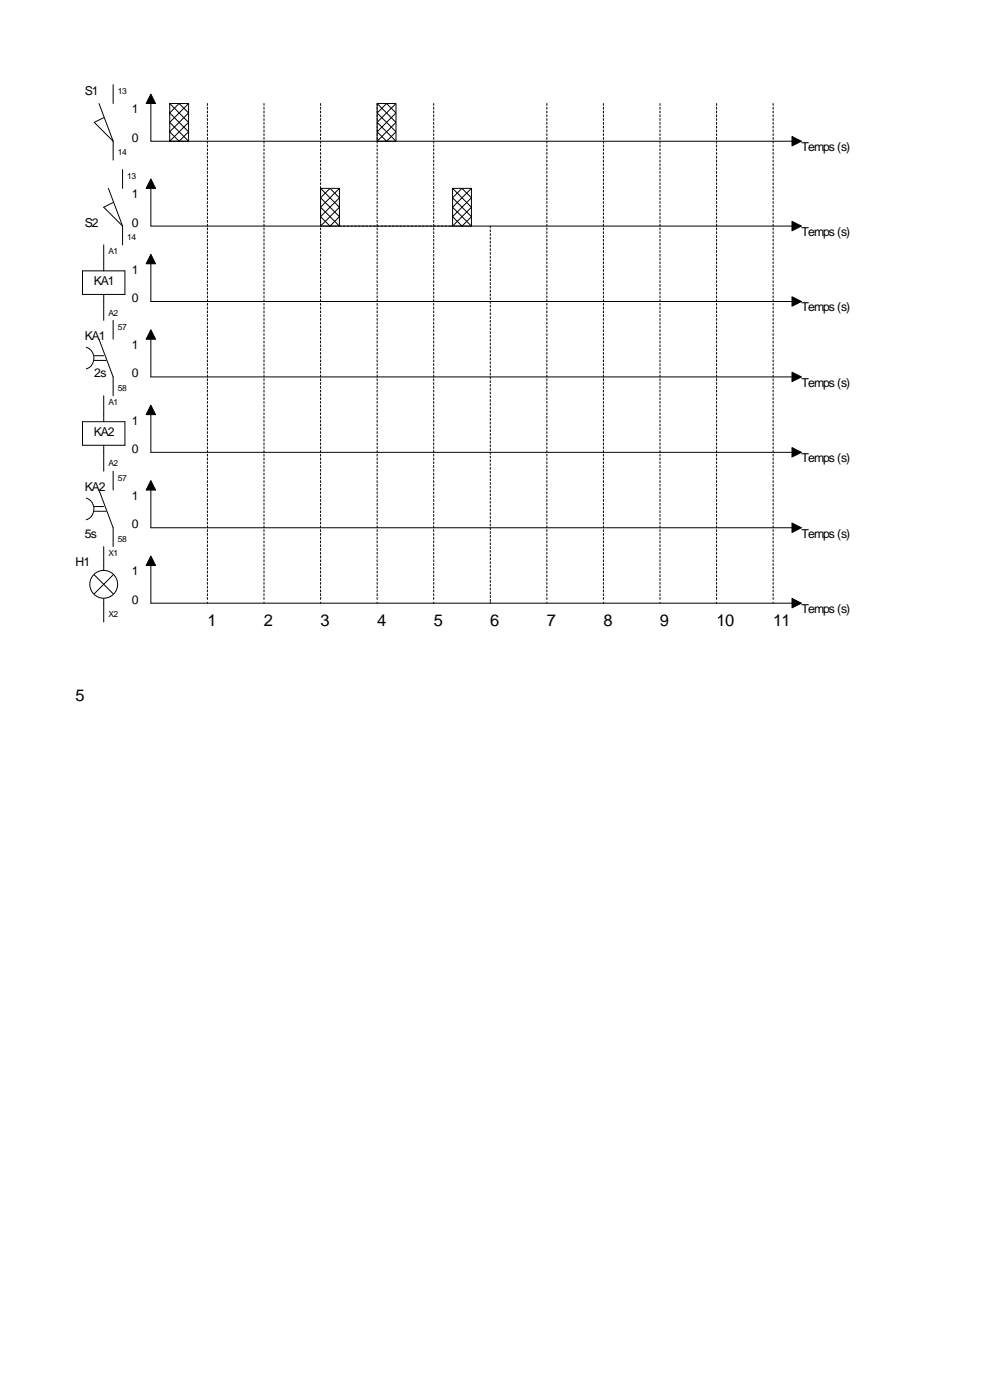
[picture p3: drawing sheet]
<svg xmlns="http://www.w3.org/2000/svg" width="210mm" height="297mm" viewBox="0 0 210 297" stroke-linecap="round" stroke-linejoin="round" font-family="sans-serif">
<defs><g id="words">
<g font-size="3.5">
<text x="44" y="132.8">1</text>
<text x="56" y="132.8">2</text>
<text x="68" y="132.8">3</text>
<text x="80" y="132.8">4</text>
<text x="92" y="132.8">5</text>
<text x="104" y="132.8">6</text>
<text x="116" y="132.8">7</text>
<text x="128" y="132.8">8</text>
<text x="140" y="132.8">9</text>
<text x="152" y="132.8">10</text>
<text x="164" y="132.8">11</text>
<text x="16" y="148.8">5</text>
</g>
<g font-size="2.6">
<text x="18" y="20.1">S1</text>
<text x="28" y="24.1">1</text>
<text x="28" y="30.1">0</text>
<text x="170" y="32.1">Temps (s)</text>
<text x="28" y="42.1">1</text>
<text x="18" y="48.1">S2</text>
<text x="28" y="48.1">0</text>
<text x="170" y="50.1">Temps (s)</text>
<text x="28" y="58.1">1</text>
<text x="19.9" y="60.6">KA1</text>
<text x="28" y="64.1">0</text>
<text x="170" y="66.1">Temps (s)</text>
<text x="18" y="72.1">KA1</text>
<text x="28" y="74.1">1</text>
<text x="20" y="80.1">2s</text>
<text x="28" y="80.1">0</text>
<text x="170" y="82.1">Temps (s)</text>
<text x="19.9" y="92.6">KA2</text>
<text x="28" y="90.1">1</text>
<text x="28" y="96.1">0</text>
<text x="170" y="98.1">Temps (s)</text>
<text x="18" y="104.1">KA2</text>
<text x="28" y="106.1">1</text>
<text x="28" y="112.1">0</text>
<text x="18" y="114.1">5s</text>
<text x="170" y="114.1">Temps (s)</text>
<text x="16" y="120.1">H1</text>
<text x="28" y="122.1">1</text>
<text x="28" y="128.1">0</text>
<text x="170" y="130.1">Temps (s)</text>
</g>
<g font-size="1.8">
<text x="25" y="20">13</text>
<text x="25" y="33">14</text>
<text x="27" y="38">13</text>
<text x="23" y="54">A1</text>
<text x="27" y="51">14</text>
<text x="23" y="67">A2</text>
<text x="25" y="70">57</text>
<text x="25" y="83">58</text>
<text x="23" y="86">A1</text>
<text x="23" y="99">A2</text>
<text x="25" y="102">57</text>
<text x="23" y="118">X1</text>
<text x="25" y="115">58</text>
<text x="23" y="131">X2</text>
</g>
</g></defs>
<g fill="none" stroke="#000" stroke-width=".21">
<path d="M24 18v4M21 22l3 8M22 25l-2 1 4 4M23 40l3 8M24 30v4M26 36v4M32 22v8h136M32 40v8h136M36 22l4.1 4M36 27.9l2 2.1 2.1-2.1M36 25.9l4.1 4M36 23.9l4.1 4.1"/>
<path d="M36 22h4v8h-4zM40.1 25.9l-4.1 4M40.1 24l-2.1-2-2 2M40.1 22l-4.1 4M40.1 23.9l-4.1 4.1M44 22v.4M44 22.8v.4M44 23.6v.4M44 24.4v.4M44 25.2v.4M44 26v.4M44 26.8v.4"/>
<path d="M44 27.6v.4M44 28.4v.4M44 29.2v.4M44 30v.4M44 30.8v.4M44 31.6v.4M44 32.4v.4M44 33.2v.4M44 34v.4M44 34.8v.4M44 35.6v.4M44 36.4v.4"/>
<path d="M44 37.2v.4M44 38v.4M44 38.8v.4M44 39.6v.4M56 22v.4M56 22.8v.4M56 23.6v.4M56 24.4v.4M56 25.2v.4M56 26v.4M56 26.8v.4M56 27.6v.4"/>
<path d="M56 28.4v.4M56 29.2v.4M56 30v.4M56 30.8v.4M56 31.6v.4M56 32.4v.4M56 33.2v.4M56 34v.4M56 34.8v.4M56 35.6v.4M56 36.4v.4M56 37.2v.4"/>
<path d="M56 38v.4M56 38.8v.4M56 39.6v.4M68 40h4v8h-4zM68 22v.4M68 22.8v.4M68 23.6v.4M68 24.4v.4M68 25.2v.4M68 26v.4M68 26.8v.4M68 27.6v.4"/>
<path d="M68 28.4v.4M68 29.2v.4M68 30v.4M68 30.8v.4M68 31.6v.4M68 32.4v.4M68 33.2v.4M68 34v.4M68 34.8v.4M68 35.6v.4M68 36.4v.4M68 37.2v.4"/>
<path d="M68 38v.4M68 38.8v.4M68 39.6v.4M68 40h.1M68 40l4.1 4M80 27.9l2 2.1 2.1-2.1M80 25.9l4.1 4M80 29.9v.1M80 23.9l4.1 4.1M80 22h4v8h-4zM80 22v.4M80 22.8v.4"/>
<path d="M80 23.6v.4M80 24.4v.4M80 25.2v.4M80 26v.4M80 26.8v.4M80 27.6v.4M80 28.4v.4M80 29.2v.4M80 30v.4M80 30.8v.4M80 31.6v.4M80 32.4v.4"/>
<path d="M80 33.2v.4M80 34v.4M80 34.8v.4M80 35.6v.4M80 36.4v.4M80 37.2v.4M80 38v.4M80 38.8v.4M80 39.6v.4M80 22h.1M80 22l4.1 4M84.1 23.9l-4.1 4.1"/>
<path d="M84.1 25.9l-4.1 4.1M84.1 24l-2.1-2-2 2M84.1 22l-4.1 4M92 22v.4M92 22.8v.4M92 23.6v.4M92 24.4v.4M92 25.2v.4M92 26v.4M92 26.8v.4M92 27.6v.4M92 28.4v.4"/>
<path d="M92 29.2v.4M92 30v.4M92 30.8v.4M92 31.6v.4M92 32.4v.4M92 33.2v.4M92 34v.4M92 34.8v.4M92 35.6v.4M92 36.4v.4M92 37.2v.4M92 38v.4"/>
<path d="M92 38.8v.4M92 39.6v.4M96 40h4v8h-4zM116 22v.4M116 22.8v.4M116 23.6v.4M116 24.4v.4M116 25.2v.4M116 26v.4M116 26.8v.4M116 27.6v.4M116 28.4v.4"/>
<path d="M116 29.2v.4M116 30v.4M116 30.8v.4M116 31.6v.4M116 32.4v.4M116 33.2v.4M116 34v.4M116 34.8v.4M116 35.6v.4M116 36.4v.4M116 37.2v.4M116 38v.4"/>
<path d="M116 38.8v.4M116 39.6v.4M128 22v.4M128 22.8v.4M128 23.6v.4M128 24.4v.4M128 25.2v.4M128 26v.4M128 26.8v.4M128 27.6v.4M128 28.4v.4M128 29.2v.4"/>
<path d="M128 30v.4M128 30.8v.4M128 31.6v.4M128 32.4v.4M128 33.2v.4M128 34v.4M128 34.8v.4M128 35.6v.4M128 36.4v.4M128 37.2v.4M128 38v.4M128 38.8v.4"/>
<path d="M128 39.6v.4M140 22v.4M140 22.8v.4M140 23.6v.4M140 24.4v.4M140 25.2v.4M140 26v.4M140 26.8v.4M140 27.6v.4M140 28.4v.4M140 29.2v.4M140 30v.4"/>
<path d="M140 30.8v.4M140 31.6v.4M140 32.4v.4M140 33.2v.4M140 34v.4M140 34.8v.4M140 35.6v.4M140 36.4v.4M140 37.2v.4M140 38v.4M140 38.8v.4M140 39.6v.4"/>
<path d="M152 22v.4M152 22.8v.4M152 23.6v.4M152 24.4v.4M152 25.2v.4M152 26v.4M152 26.8v.4M152 27.6v.4M152 28.4v.4M152 29.2v.4M152 30v.4M152 30.8v.4"/>
<path d="M152 31.6v.4M152 32.4v.4M152 33.2v.4M152 34v.4M152 34.8v.4M152 35.6v.4M152 36.4v.4M152 37.2v.4M152 38v.4M152 38.8v.4M152 39.6v.4M164 22v.4"/>
<path d="M164 22.8v.4M164 23.6v.4M164 24.4v.4M164 25.2v.4M164 26v.4M164 26.8v.4M164 27.6v.4M164 28.4v.4M164 29.2v.4M164 30v.4M164 30.8v.4M164 31.6v.4"/>
<path d="M164 32.4v.4M164 33.2v.4M164 34v.4M164 34.8v.4M164 35.6v.4M164 36.4v.4M164 37.2v.4M164 38v.4M164 38.8v.4M164 39.6v.4M17.5 57.5h9v5h-9zM22 52v5.5"/>
<path d="M24 43l-2 1 4 4M26 48v4M32 56v8h136M44 40.4v.4M44 41.2v.4M44 42v.4M44 42.8v.4M44 43.6v.4M44 44.4v.4M44 45.2v.4M44 46v.4M44 46.8v.4"/>
<path d="M44 47.6v.4M44 48.4v.4M44 49.2v.4M44 50v.4M44 50.8v.4M44 51.6v.4M44 52.4v.4M44 53.2v.4M44 54v.4M44 54.8v.4M44 55.6v.4M44 56.4v.4"/>
<path d="M44 57.2v.4M44 58v.4M44 58.8v.4M44 59.6v.4M56 40.4v.4M56 41.2v.4M56 42v.4M56 42.8v.4M56 43.6v.4M56 44.4v.4M56 45.2v.4M56 46v.4"/>
<path d="M56 46.8v.4M56 47.6v.4M56 48.4v.4M56 49.2v.4M56 50v.4M56 50.8v.4M56 51.6v.4M56 52.4v.4M56 53.2v.4M56 54v.4M56 54.8v.4M56 55.6v.4"/>
<path d="M56 56.4v.4M56 57.2v.4M56 58v.4M56 58.8v.4M56 59.6v.4M68 47.9v.1M68 45.9l2 2.1 2.1-2.1M68 43.9l4.1 4M68 41.9l4.1 4.1M68 40.4v.4M68 41.2v.4M68 42v.4"/>
<path d="M68 42.8v.4M68 43.6v.4M68 44.4v.4M68 45.2v.4M68 46v.4M68 46.8v.4M68 47.6v.4M68 48.4v.4M68 49.2v.4M68 50v.4M68 50.8v.4M68 51.6v.4"/>
<path d="M68 52.4v.4M68 53.2v.4M68 54v.4M68 54.8v.4M68 55.6v.4M68 56.4v.4M68 57.2v.4M68 58v.4M68 58.8v.4M68 59.6v.4M72.1 42l-2.1-2-2 2M72.1 40l-4.1 4"/>
<path d="M72.1 41.9l-4.1 4.1M72.1 43.9l-4.1 4.1M80 40.4v.4M80 41.2v.4M80 42v.4M80 42.8v.4M80 43.6v.4M80 44.4v.4M80 45.2v.4M80 46v.4M80 46.8v.4M80 47.6v.4"/>
<path d="M80 48.4v.4M80 49.2v.4M80 50v.4M80 50.8v.4M80 51.6v.4M80 52.4v.4M80 53.2v.4M80 54v.4M80 54.8v.4M80 55.6v.4M80 56.4v.4M80 57.2v.4"/>
<path d="M80 58v.4M80 58.8v.4M80 59.6v.4M92 40.4v.4M92 41.2v.4M92 42v.4M92 42.8v.4M92 43.6v.4M92 44.4v.4M92 45.2v.4M92 46v.4M92 46.8v.4"/>
<path d="M92 47.6v.4M92 48.4v.4M92 49.2v.4M92 50v.4M92 50.8v.4M92 51.6v.4M92 52.4v.4M92 53.2v.4M92 54v.4M92 54.8v.4M92 55.6v.4M92 56.4v.4"/>
<path d="M92 57.2v.4M92 58v.4M92 58.8v.4M92 59.6v.4M96 40l4.1 4M96 42l2-2 2.1 2M96 43.9l4.1 4M96 41.9l4.1 4.1M100.1 43.9l-4.1 4M100.1 45.9l-2.1 2.1-2-2.1M100.1 40l-4.1 4M100.1 41.9l-4.1 4.1"/>
<path d="M104 48v.4M104 48.8v.4M104 49.6v.4M104 50.4v.4M104 51.2v.4M104 52v.4M104 52.8v.4M104 53.6v.4M104 54.4v.4M104 55.2v.4M104 56v.4M104 56.8v.4"/>
<path d="M104 57.6v.4M104 58.4v.4M104 59.2v.4M104 60v.4M116 40.4v.4M116 41.2v.4M116 42v.4M116 42.8v.4M116 43.6v.4M116 44.4v.4M116 45.2v.4M116 46v.4"/>
<path d="M116 46.8v.4M116 47.6v.4M116 48.4v.4M116 49.2v.4M116 50v.4M116 50.8v.4M116 51.6v.4M116 52.4v.4M116 53.2v.4M116 54v.4M116 54.8v.4M116 55.6v.4"/>
<path d="M116 56.4v.4M116 57.2v.4M116 58v.4M116 58.8v.4M116 59.6v.4M128 40.4v.4M128 41.2v.4M128 42v.4M128 42.8v.4M128 43.6v.4M128 44.4v.4M128 45.2v.4"/>
<path d="M128 46v.4M128 46.8v.4M128 47.6v.4M128 48.4v.4M128 49.2v.4M128 50v.4M128 50.8v.4M128 51.6v.4M128 52.4v.4M128 53.2v.4M128 54v.4M128 54.8v.4"/>
<path d="M128 55.6v.4M128 56.4v.4M128 57.2v.4M128 58v.4M128 58.8v.4M128 59.6v.4M140 40.4v.4M140 41.2v.4M140 42v.4M140 42.8v.4M140 43.6v.4M140 44.4v.4"/>
<path d="M140 45.2v.4M140 46v.4M140 46.8v.4M140 47.6v.4M140 48.4v.4M140 49.2v.4M140 50v.4M140 50.8v.4M140 51.6v.4M140 52.4v.4M140 53.2v.4M140 54v.4"/>
<path d="M140 54.8v.4M140 55.6v.4M140 56.4v.4M140 57.2v.4M140 58v.4M140 58.8v.4M140 59.6v.4M152 40.4v.4M152 41.2v.4M152 42v.4M152 42.8v.4M152 43.6v.4"/>
<path d="M152 44.4v.4M152 45.2v.4M152 46v.4M152 46.8v.4M152 47.6v.4M152 48.4v.4M152 49.2v.4M152 50v.4M152 50.8v.4M152 51.6v.4M152 52.4v.4M152 53.2v.4"/>
<path d="M152 54v.4M152 54.8v.4M152 55.6v.4M152 56.4v.4M152 57.2v.4M152 58v.4M152 58.8v.4M152 59.6v.4M164 40.4v.4M164 41.2v.4M164 42v.4M164 42.8v.4"/>
<path d="M164 43.6v.4M164 44.4v.4M164 45.2v.4M164 46v.4M164 46.8v.4M164 47.6v.4M164 48.4v.4M164 49.2v.4M164 50v.4M164 50.8v.4M164 51.6v.4M164 52.4v.4"/>
<path d="M164 53.2v.4M164 54v.4M164 54.8v.4M164 55.6v.4M164 56.4v.4M164 57.2v.4M164 58v.4M164 58.8v.4M164 59.6v.4M18.3 73.7a2.44 2.44 0 0 1 1.6 2.3 2.44 2.44 0 0 1-1.6 2.3M20 75.5h2M20 76.5h2.5"/>
<path d="M21 72l3 8v4M22 62.5v5.5M24 68v4M32 72v8h136M44 60.4v.4M44 61.2v.4M44 62v.4M44 62.8v.4M44 63.6v.4M44 64.4v.4M44 65.2v.4M44 66v.4"/>
<path d="M44 66.8v.4M44 67.6v.4M44 68.4v.4M44 69.2v.4M44 70v.4M44 70.8v.4M44 71.6v.4M44 72.4v.4M44 73.2v.4M44 74v.4M44 74.8v.4M44 75.6v.4"/>
<path d="M44 76.4v.4M44 77.2v.4M44 78v.4M44 78.8v.4M44 79.6v.4M56 60.4v.4M56 61.2v.4M56 62v.4M56 62.8v.4M56 63.6v.4M56 64.4v.4M56 65.2v.4"/>
<path d="M56 66v.4M56 66.8v.4M56 67.6v.4M56 68.4v.4M56 69.2v.4M56 70v.4M56 70.8v.4M56 71.6v.4M56 72.4v.4M56 73.2v.4M56 74v.4M56 74.8v.4"/>
<path d="M56 75.6v.4M56 76.4v.4M56 77.2v.4M56 78v.4M56 78.8v.4M56 79.6v.4M68 60.4v.4M68 61.2v.4M68 62v.4M68 62.8v.4M68 63.6v.4M68 64.4v.4"/>
<path d="M68 65.2v.4M68 66v.4M68 66.8v.4M68 67.6v.4M68 68.4v.4M68 69.2v.4M68 70v.4M68 70.8v.4M68 71.6v.4M68 72.4v.4M68 73.2v.4M68 74v.4"/>
<path d="M68 74.8v.4M68 75.6v.4M68 76.4v.4M68 77.2v.4M68 78v.4M68 78.8v.4M68 79.6v.4M80 60.4v.4M80 61.2v.4M80 62v.4M80 62.8v.4M80 63.6v.4"/>
<path d="M80 64.4v.4M80 65.2v.4M80 66v.4M80 66.8v.4M80 67.6v.4M80 68.4v.4M80 69.2v.4M80 70v.4M80 70.8v.4M80 71.6v.4M80 72.4v.4M80 73.2v.4"/>
<path d="M80 74v.4M80 74.8v.4M80 75.6v.4M80 76.4v.4M80 77.2v.4M80 78v.4M80 78.8v.4M80 79.6v.4M92 60.4v.4M92 61.2v.4M92 62v.4M92 62.8v.4"/>
<path d="M92 63.6v.4M92 64.4v.4M92 65.2v.4M92 66v.4M92 66.8v.4M92 67.6v.4M92 68.4v.4M92 69.2v.4M92 70v.4M92 70.8v.4M92 71.6v.4M92 72.4v.4"/>
<path d="M92 73.2v.4M92 74v.4M92 74.8v.4M92 75.6v.4M92 76.4v.4M92 77.2v.4M92 78v.4M92 78.8v.4M92 79.6v.4M104 60.8v.4M104 61.6v.4M104 62.4v.4"/>
<path d="M104 63.2v.4M104 64v.4M104 64.8v.4M104 65.6v.4M104 66.4v.4M104 67.2v.4M104 68v.4M104 68.8v.4M104 69.6v.4M104 70.4v.4M104 71.2v.4M104 72v.4"/>
<path d="M104 72.8v.4M104 73.6v.4M104 74.4v.4M104 75.2v.4M104 76v.4M104 76.8v.4M104 77.6v.4M104 78.4v.4M104 79.2v.4M104 80v.4M116 60.4v.4M116 61.2v.4"/>
<path d="M116 62v.4M116 62.8v.4M116 63.6v.4M116 64.4v.4M116 65.2v.4M116 66v.4M116 66.8v.4M116 67.6v.4M116 68.4v.4M116 69.2v.4M116 70v.4M116 70.8v.4"/>
<path d="M116 71.6v.4M116 72.4v.4M116 73.2v.4M116 74v.4M116 74.8v.4M116 75.6v.4M116 76.4v.4M116 77.2v.4M116 78v.4M116 78.8v.4M116 79.6v.4M128 60.4v.4"/>
<path d="M128 61.2v.4M128 62v.4M128 62.8v.4M128 63.6v.4M128 64.4v.4M128 65.2v.4M128 66v.4M128 66.8v.4M128 67.6v.4M128 68.4v.4M128 69.2v.4M128 70v.4"/>
<path d="M128 70.8v.4M128 71.6v.4M128 72.4v.4M128 73.2v.4M128 74v.4M128 74.8v.4M128 75.6v.4M128 76.4v.4M128 77.2v.4M128 78v.4M128 78.8v.4M128 79.6v.4"/>
<path d="M140 60.4v.4M140 61.2v.4M140 62v.4M140 62.8v.4M140 63.6v.4M140 64.4v.4M140 65.2v.4M140 66v.4M140 66.8v.4M140 67.6v.4M140 68.4v.4M140 69.2v.4"/>
<path d="M140 70v.4M140 70.8v.4M140 71.6v.4M140 72.4v.4M140 73.2v.4M140 74v.4M140 74.8v.4M140 75.6v.4M140 76.4v.4M140 77.2v.4M140 78v.4M140 78.8v.4"/>
<path d="M140 79.6v.4M152 60.4v.4M152 61.2v.4M152 62v.4M152 62.8v.4M152 63.6v.4M152 64.4v.4M152 65.2v.4M152 66v.4M152 66.8v.4M152 67.6v.4M152 68.4v.4"/>
<path d="M152 69.2v.4M152 70v.4M152 70.8v.4M152 71.6v.4M152 72.4v.4M152 73.2v.4M152 74v.4M152 74.8v.4M152 75.6v.4M152 76.4v.4M152 77.2v.4M152 78v.4"/>
<path d="M152 78.8v.4M152 79.6v.4M164 60.4v.4M164 61.2v.4M164 62v.4M164 62.8v.4M164 63.6v.4M164 64.4v.4M164 65.2v.4M164 66v.4M164 66.8v.4M164 67.6v.4"/>
<path d="M164 68.4v.4M164 69.2v.4M164 70v.4M164 70.8v.4M164 71.6v.4M164 72.4v.4M164 73.2v.4M164 74v.4M164 74.8v.4M164 75.6v.4M164 76.4v.4M164 77.2v.4"/>
<path d="M164 78v.4M164 78.8v.4M164 79.6v.4M17.5 89.5h9v5h-9zM22 84v5.5M22 94.5v5.5M24 100v4M32 88v8h136M44 80.4v.4M44 81.2v.4M44 82v.4M44 82.8v.4"/>
<path d="M44 83.6v.4M44 84.4v.4M44 85.2v.4M44 86v.4M44 86.8v.4M44 87.6v.4M44 88.4v.4M44 89.2v.4M44 90v.4M44 90.8v.4M44 91.6v.4M44 92.4v.4"/>
<path d="M44 93.2v.4M44 94v.4M44 94.8v.4M44 95.6v.4M44 96.4v.4M44 97.2v.4M44 98v.4M44 98.8v.4M44 99.6v.4M56 80.4v.4M56 81.2v.4M56 82v.4"/>
<path d="M56 82.8v.4M56 83.6v.4M56 84.4v.4M56 85.2v.4M56 86v.4M56 86.8v.4M56 87.6v.4M56 88.4v.4M56 89.2v.4M56 90v.4M56 90.8v.4M56 91.6v.4"/>
<path d="M56 92.4v.4M56 93.2v.4M56 94v.4M56 94.8v.4M56 95.6v.4M56 96.4v.4M56 97.2v.4M56 98v.4M56 98.8v.4M56 99.6v.4M68 80.4v.4M68 81.2v.4"/>
<path d="M68 82v.4M68 82.8v.4M68 83.6v.4M68 84.4v.4M68 85.2v.4M68 86v.4M68 86.8v.4M68 87.6v.4M68 88.4v.4M68 89.2v.4M68 90v.4M68 90.8v.4"/>
<path d="M68 91.6v.4M68 92.4v.4M68 93.2v.4M68 94v.4M68 94.8v.4M68 95.6v.4M68 96.4v.4M68 97.2v.4M68 98v.4M68 98.8v.4M68 99.6v.4M80 80.4v.4"/>
<path d="M80 81.2v.4M80 82v.4M80 82.8v.4M80 83.6v.4M80 84.4v.4M80 85.2v.4M80 86v.4M80 86.8v.4M80 87.6v.4M80 88.4v.4M80 89.2v.4M80 90v.4"/>
<path d="M80 90.8v.4M80 91.6v.4M80 92.4v.4M80 93.2v.4M80 94v.4M80 94.8v.4M80 95.6v.4M80 96.4v.4M80 97.2v.4M80 98v.4M80 98.8v.4M80 99.6v.4"/>
<path d="M92 80.4v.4M92 81.2v.4M92 82v.4M92 82.8v.4M92 83.6v.4M92 84.4v.4M92 85.2v.4M92 86v.4M92 86.8v.4M92 87.6v.4M92 88.4v.4M92 89.2v.4"/>
<path d="M92 90v.4M92 90.8v.4M92 91.6v.4M92 92.4v.4M92 93.2v.4M92 94v.4M92 94.8v.4M92 95.6v.4M92 96.4v.4M92 97.2v.4M92 98v.4M92 98.8v.4"/>
<path d="M92 99.6v.4M104 80.8v.4M104 81.6v.4M104 82.4v.4M104 83.2v.4M104 84v.4M104 84.8v.4M104 85.6v.4M104 86.4v.4M104 87.2v.4M104 88v.4M104 88.8v.4"/>
<path d="M104 89.6v.4M104 90.4v.4M104 91.2v.4M104 92v.4M104 92.8v.4M104 93.6v.4M104 94.4v.4M104 95.2v.4M104 96v.4M104 96.8v.4M104 97.6v.4M104 98.4v.4"/>
<path d="M104 99.2v.4M104 100v.4M116 80.4v.4M116 81.2v.4M116 82v.4M116 82.8v.4M116 83.6v.4M116 84.4v.4M116 85.2v.4M116 86v.4M116 86.8v.4M116 87.6v.4"/>
<path d="M116 88.4v.4M116 89.2v.4M116 90v.4M116 90.8v.4M116 91.6v.4M116 92.4v.4M116 93.2v.4M116 94v.4M116 94.8v.4M116 95.6v.4M116 96.4v.4M116 97.2v.4"/>
<path d="M116 98v.4M116 98.8v.4M116 99.6v.4M128 80.4v.4M128 81.2v.4M128 82v.4M128 82.8v.4M128 83.6v.4M128 84.4v.4M128 85.2v.4M128 86v.4M128 86.8v.4"/>
<path d="M128 87.6v.4M128 88.4v.4M128 89.2v.4M128 90v.4M128 90.8v.4M128 91.6v.4M128 92.4v.4M128 93.2v.4M128 94v.4M128 94.8v.4M128 95.6v.4M128 96.4v.4"/>
<path d="M128 97.2v.4M128 98v.4M128 98.8v.4M128 99.6v.4M140 80.4v.4M140 81.2v.4M140 82v.4M140 82.8v.4M140 83.6v.4M140 84.4v.4M140 85.2v.4M140 86v.4"/>
<path d="M140 86.8v.4M140 87.6v.4M140 88.4v.4M140 89.2v.4M140 90v.4M140 90.8v.4M140 91.6v.4M140 92.4v.4M140 93.2v.4M140 94v.4M140 94.8v.4M140 95.6v.4"/>
<path d="M140 96.4v.4M140 97.2v.4M140 98v.4M140 98.8v.4M140 99.6v.4M152 80.4v.4M152 81.2v.4M152 82v.4M152 82.8v.4M152 83.6v.4M152 84.4v.4M152 85.2v.4"/>
<path d="M152 86v.4M152 86.8v.4M152 87.6v.4M152 88.4v.4M152 89.2v.4M152 90v.4M152 90.8v.4M152 91.6v.4M152 92.4v.4M152 93.2v.4M152 94v.4M152 94.8v.4"/>
<path d="M152 95.6v.4M152 96.4v.4M152 97.2v.4M152 98v.4M152 98.8v.4M152 99.6v.4M164 80.4v.4M164 81.2v.4M164 82v.4M164 82.8v.4M164 83.6v.4M164 84.4v.4"/>
<path d="M164 85.2v.4M164 86v.4M164 86.8v.4M164 87.6v.4M164 88.4v.4M164 89.2v.4M164 90v.4M164 90.8v.4M164 91.6v.4M164 92.4v.4M164 93.2v.4M164 94v.4"/>
<path d="M164 94.8v.4M164 95.6v.4M164 96.4v.4M164 97.2v.4M164 98v.4M164 98.8v.4M164 99.6v.4M18.3 105.7a2.44 2.44 0 0 1 1.6 2.3 2.44 2.44 0 0 1-1.6 2.3M20 107.5h2M20 108.5h2.5M21 104l3 8v4M22 116v5"/>
<path d="M32 104v8h136M32 120v8h136M44 100.4v.4M44 101.2v.4M44 102v.4M44 102.8v.4M44 103.6v.4M44 104.4v.4M44 105.2v.4M44 106v.4M44 106.8v.4M44 107.6v.4"/>
<path d="M44 108.4v.4M44 109.2v.4M44 110v.4M44 110.8v.4M44 111.6v.4M44 112.4v.4M44 113.2v.4M44 114v.4M44 114.8v.4M44 115.6v.4M44 116.4v.4M44 117.2v.4"/>
<path d="M44 118v.4M44 118.8v.4M44 119.6v.4M56 100.4v.4M56 101.2v.4M56 102v.4M56 102.8v.4M56 103.6v.4M56 104.4v.4M56 105.2v.4M56 106v.4M56 106.8v.4"/>
<path d="M56 107.6v.4M56 108.4v.4M56 109.2v.4M56 110v.4M56 110.8v.4M56 111.6v.4M56 112.4v.4M56 113.2v.4M56 114v.4M56 114.8v.4M56 115.6v.4M56 116.4v.4"/>
<path d="M56 117.2v.4M56 118v.4M56 118.8v.4M56 119.6v.4M68 100.4v.4M68 101.2v.4M68 102v.4M68 102.8v.4M68 103.6v.4M68 104.4v.4M68 105.2v.4M68 106v.4"/>
<path d="M68 106.8v.4M68 107.6v.4M68 108.4v.4M68 109.2v.4M68 110v.4M68 110.8v.4M68 111.6v.4M68 112.4v.4M68 113.2v.4M68 114v.4M68 114.8v.4M68 115.6v.4"/>
<path d="M68 116.4v.4M68 117.2v.4M68 118v.4M68 118.8v.4M68 119.6v.4M80 100.4v.4M80 101.2v.4M80 102v.4M80 102.8v.4M80 103.6v.4M80 104.4v.4M80 105.2v.4"/>
<path d="M80 106v.4M80 106.8v.4M80 107.6v.4M80 108.4v.4M80 109.2v.4M80 110v.4M80 110.8v.4M80 111.6v.4M80 112.4v.4M80 113.2v.4M80 114v.4M80 114.8v.4"/>
<path d="M80 115.6v.4M80 116.4v.4M80 117.2v.4M80 118v.4M80 118.8v.4M80 119.6v.4M92 100.4v.4M92 101.2v.4M92 102v.4M92 102.8v.4M92 103.6v.4M92 104.4v.4"/>
<path d="M92 105.2v.4M92 106v.4M92 106.8v.4M92 107.6v.4M92 108.4v.4M92 109.2v.4M92 110v.4M92 110.8v.4M92 111.6v.4M92 112.4v.4M92 113.2v.4M92 114v.4"/>
<path d="M92 114.8v.4M92 115.6v.4M92 116.4v.4M92 117.2v.4M92 118v.4M92 118.8v.4M92 119.6v.4M104 100.8v.4M104 101.6v.4M104 102.4v.4M104 103.2v.4M104 104v.4"/>
<path d="M104 104.8v.4M104 105.6v.4M104 106.4v.4M104 107.2v.4M104 108v.4M104 108.8v.4M104 109.6v.4M104 110.4v.4M104 111.2v.4M104 112v.4M104 112.8v.4M104 113.6v.4"/>
<path d="M104 114.4v.4M104 115.2v.4M104 116v.4M104 116.8v.4M104 117.6v.4M104 118.4v.4M104 119.2v.4M104 120v.4M116 100.4v.4M116 101.2v.4M116 102v.4M116 102.8v.4"/>
<path d="M116 103.6v.4M116 104.4v.4M116 105.2v.4M116 106v.4M116 106.8v.4M116 107.6v.4M116 108.4v.4M116 109.2v.4M116 110v.4M116 110.8v.4M116 111.6v.4M116 112.4v.4"/>
<path d="M116 113.2v.4M116 114v.4M116 114.8v.4M116 115.6v.4M116 116.4v.4M116 117.2v.4M116 118v.4M116 118.8v.4M116 119.6v.4M128 100.4v.4M128 101.2v.4M128 102v.4"/>
<path d="M128 102.8v.4M128 103.6v.4M128 104.4v.4M128 105.2v.4M128 106v.4M128 106.8v.4M128 107.6v.4M128 108.4v.4M128 109.2v.4M128 110v.4M128 110.8v.4M128 111.6v.4"/>
<path d="M128 112.4v.4M128 113.2v.4M128 114v.4M128 114.8v.4M128 115.6v.4M128 116.4v.4M128 117.2v.4M128 118v.4M128 118.8v.4M128 119.6v.4M140 100.4v.4M140 101.2v.4"/>
<path d="M140 102v.4M140 102.8v.4M140 103.6v.4M140 104.4v.4M140 105.2v.4M140 106v.4M140 106.8v.4M140 107.6v.4M140 108.4v.4M140 109.2v.4M140 110v.4M140 110.8v.4"/>
<path d="M140 111.6v.4M140 112.4v.4M140 113.2v.4M140 114v.4M140 114.8v.4M140 115.6v.4M140 116.4v.4M140 117.2v.4M140 118v.4M140 118.8v.4M140 119.6v.4M152 100.4v.4"/>
<path d="M152 101.2v.4M152 102v.4M152 102.8v.4M152 103.6v.4M152 104.4v.4M152 105.2v.4M152 106v.4M152 106.8v.4M152 107.6v.4M152 108.4v.4M152 109.2v.4M152 110v.4"/>
<path d="M152 110.8v.4M152 111.6v.4M152 112.4v.4M152 113.2v.4M152 114v.4M152 114.8v.4M152 115.6v.4M152 116.4v.4M152 117.2v.4M152 118v.4M152 118.8v.4M152 119.6v.4"/>
<path d="M164 100.4v.4M164 101.2v.4M164 102v.4M164 102.8v.4M164 103.6v.4M164 104.4v.4M164 105.2v.4M164 106v.4M164 106.8v.4M164 107.6v.4M164 108.4v.4M164 109.2v.4"/>
<path d="M164 110v.4M164 110.8v.4M164 111.6v.4M164 112.4v.4M164 113.2v.4M164 114v.4M164 114.8v.4M164 115.6v.4M164 116.4v.4M164 117.2v.4M164 118v.4M164 118.8v.4"/>
<path d="M164 119.6v.4M20 122l4 4M22 127v5M24 122l-4 4M44 120.4v.4M44 121.2v.4M44 122v.4M44 122.8v.4M44 123.6v.4M44 124.4v.4M44 125.2v.4M44 126v.4"/>
<path d="M44 126.8v.4M44 127.8v.2M56 120.4v.4M56 121.2v.4M56 122v.4M56 122.8v.4M56 123.6v.4M56 124.4v.4M56 125.2v.4M56 126v.4M56 126.8v.4M56 127.8v.2"/>
<path d="M68 120.4v.4M68 121.2v.4M68 122v.4M68 122.8v.4M68 123.6v.4M68 124.4v.4M68 125.2v.4M68 126v.4M68 126.8v.4M68 127.8v.2M80 120.4v.4M80 121.2v.4"/>
<path d="M80 122v.4M80 122.8v.4M80 123.6v.4M80 124.4v.4M80 125.2v.4M80 126v.4M80 126.8v.4M80 127.8v.2M92 120.4v.4M92 121.2v.4M92 122v.4M92 122.8v.4"/>
<path d="M92 123.6v.4M92 124.4v.4M92 125.2v.4M92 126v.4M92 126.8v.4M92 127.8v.2M104 120.8v.4M104 121.6v.4M104 122.4v.4M104 123.2v.4M104 124v.4M104 124.8v.4"/>
<path d="M104 125.6v.4M104 126.4v.4M104 127.2v.4M104 127.8v.2M116 120.4v.4M116 121.2v.4M116 122v.4M116 122.8v.4M116 123.6v.4M116 124.4v.4M116 125.2v.4M116 126v.4"/>
<path d="M116 126.8v.4M116 127.8v.2M128 120.4v.4M128 121.2v.4M128 122v.4M128 122.8v.4M128 123.6v.4M128 124.4v.4M128 125.2v.4M128 126v.4M128 126.8v.4M128 127.8v.2"/>
<path d="M140 120.4v.4M140 121.2v.4M140 122v.4M140 122.8v.4M140 123.6v.4M140 124.4v.4M140 125.2v.4M140 126v.4M140 126.8v.4M140 127.8v.2M152 120.4v.4M152 121.2v.4"/>
<path d="M152 122v.4M152 122.8v.4M152 123.6v.4M152 124.4v.4M152 125.2v.4M152 126v.4M152 126.8v.4M152 127.8v.2M164 120.4v.4M164 121.2v.4M164 122v.4M164 122.8v.4"/>
<path d="M164 123.6v.4M164 124.4v.4M164 125.2v.4M164 126v.4M164 126.8v.4M164 127.8v.2"/>
<circle cx="22" cy="124" r="2.95"/>
</g>
<g fill="#000" stroke="#000" stroke-width=".21">
<path d="M32 20l1 2h-2z" fill-rule="evenodd"/>
<path d="M32 38l1 2h-2z" fill-rule="evenodd"/>
<path d="M168 29l2 1-2 1z" fill-rule="evenodd"/>
<path d="M32 54l1 2h-2z" fill-rule="evenodd"/>
<path d="M168 47l2 1-2 1z" fill-rule="evenodd"/>
<path d="M32 70l1 2h-2z" fill-rule="evenodd"/>
<path d="M168 63l2 1-2 1z" fill-rule="evenodd"/>
<path d="M168 79l2 1-2 1z" fill-rule="evenodd"/>
<path d="M32 86l1 2h-2z" fill-rule="evenodd"/>
<path d="M168 95l2 1-2 1z" fill-rule="evenodd"/>
<path d="M32 102l1 2h-2z" fill-rule="evenodd"/>
<path d="M32 118l1 2h-2z" fill-rule="evenodd"/>
<path d="M168 111l2 1-2 1z" fill-rule="evenodd"/>
<path d="M168 127l2 1-2 1z" fill-rule="evenodd"/>
</g>
<use href="#words"/>
</svg>
